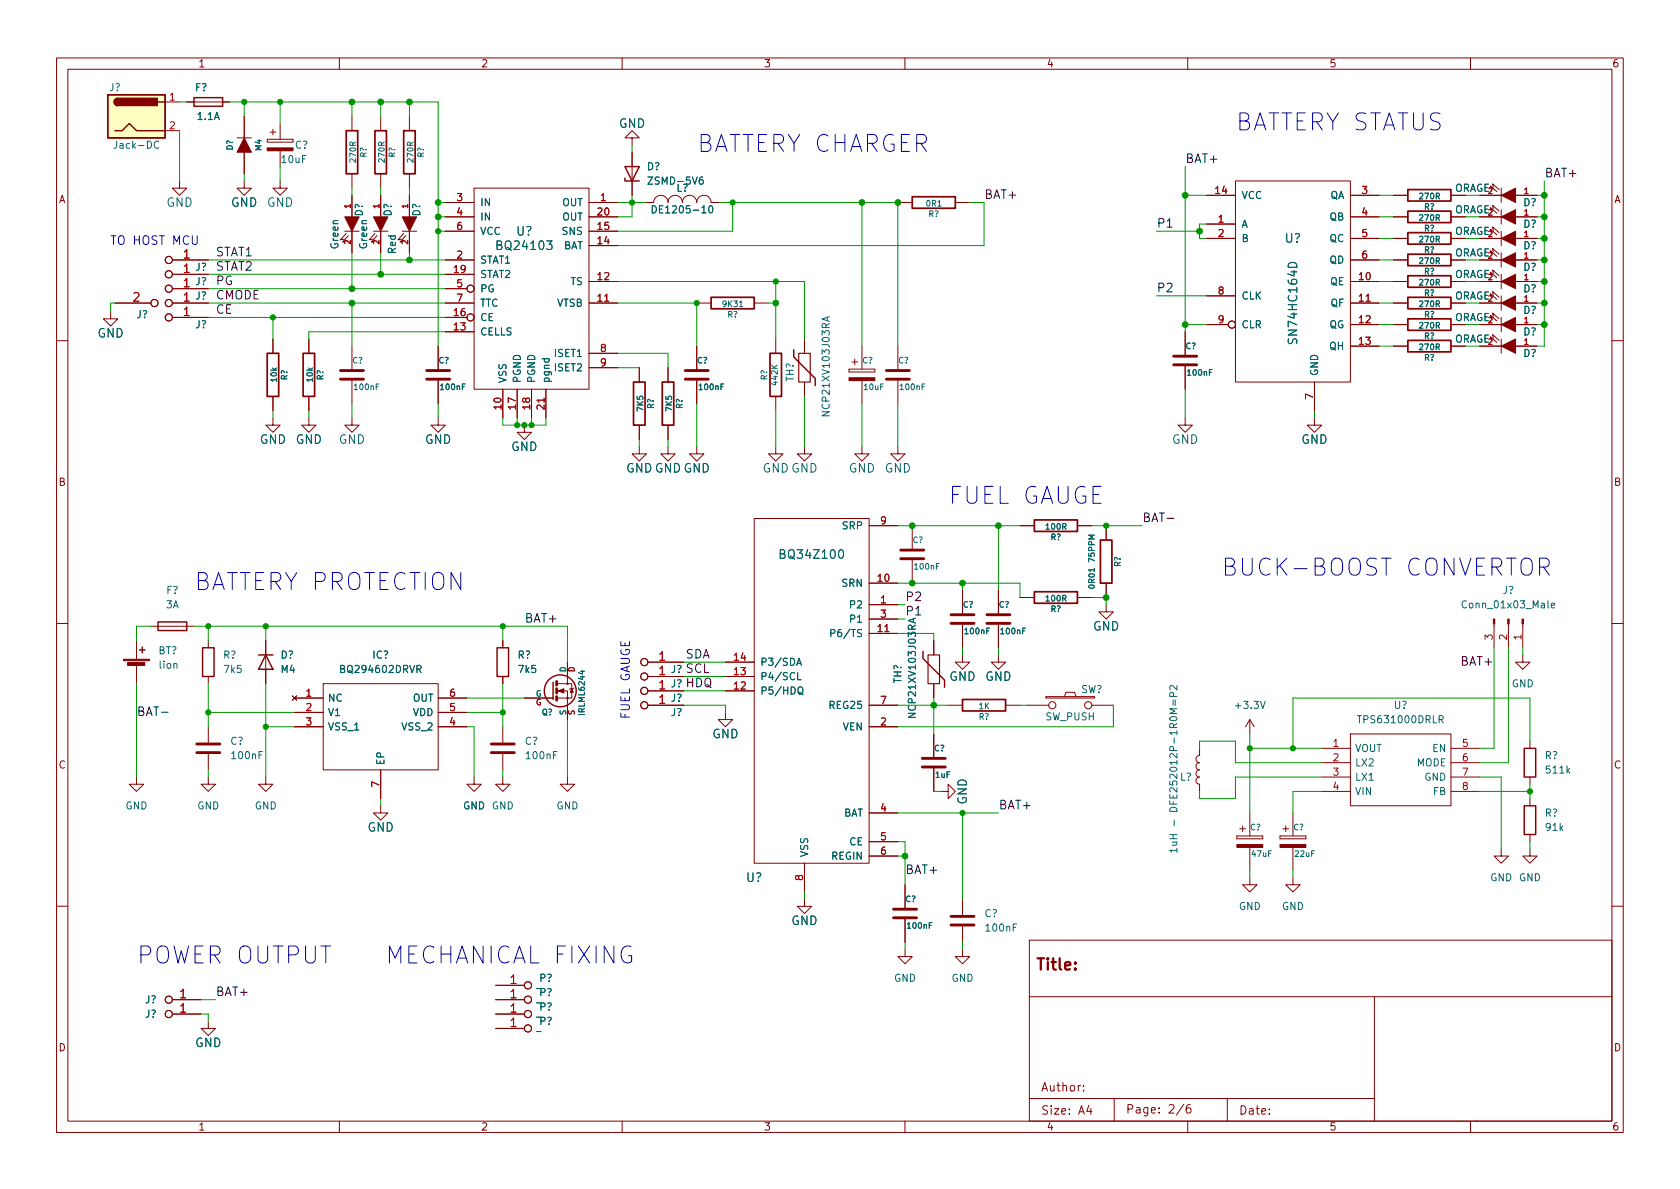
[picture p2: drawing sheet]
<svg xmlns="http://www.w3.org/2000/svg" width="297mm" height="210mm" viewBox="0 0 297 210" stroke-linecap="round" stroke-linejoin="round" font-family="sans-serif">
<defs><g id="words">
<g font-size="4.2" fill="#0000c2">
<text x="218.4" y="23.1">BATTERY STATUS</text>
<text x="123.2" y="26.9">BATTERY CHARGER</text>
<text x="167.6" y="89.1">FUEL GAUGE</text>
<text x="215.9" y="101.8">BUCK-BOOST CONVERTOR</text>
<text x="34.3" y="104.4">BATTERY PROTECTION</text>
<text x="24.1" y="170.4">POWER OUTPUT</text>
<text x="68.1" y="170.4">MECHANICAL FIXING</text>
</g>
<text font-size="2.8" fill="#840000" x="183" y="171.6">Title:</text>
<g font-size="2.1" fill="#006464">
<text x="109.4" y="22.6">GND</text>
<text x="29.4" y="36.6">GND</text>
<text x="40.8" y="36.6">GND</text>
<text x="47.2" y="36.6">GND</text>
<text x="91.3" y="41.7">U?</text>
<text x="88.2" y="44.2">BQ24103</text>
<text x="227.2" y="42.9">U?</text>
<text x="17.2" y="59.7">GND</text>
<text x="229.4" y="60.3" transform="rotate(-90 229.4 60.3)">SN74HC164D</text>
<text x="45.9" y="78.5">GND</text>
<text x="52.3" y="78.5">GND</text>
<text x="59.9" y="78.5">GND</text>
<text x="75.1" y="78.5">GND</text>
<text x="90.4" y="79.8">GND</text>
<text x="110.7" y="83.6">GND GND GND</text>
<text x="134.8" y="83.6">GND GND</text>
<text x="150" y="83.6">GND</text>
<text x="156.4" y="83.6">GND</text>
<text x="207.2" y="78.5">GND</text>
<text x="230.1" y="78.5">GND</text>
<text x="138.3" y="98.8">BQ34Z100</text>
<text x="193.2" y="111.5">GND</text>
<text x="167.8" y="120.4">GND</text>
<text x="174.2" y="120.4">GND</text>
<text x="125.9" y="130.6">GND</text>
<text x="170.9" y="142.3" transform="rotate(-90 170.9 142.3)">GND</text>
<text x="65" y="147.1">GND</text>
<text x="131.9" y="156">U?</text>
<text x="139.9" y="163.6">GND</text>
<text x="34.5" y="185.2">GND</text>
</g>
<g font-size="2.1" fill="#0f0f0f">
<text x="209.5" y="28.8">BAT+</text>
<text x="174" y="35.2">BAT+</text>
<text x="273" y="31.4">BAT+</text>
<text x="204.5" y="40.2">P1</text>
<text x="38.1" y="47.9">STAT2</text>
<text x="38.1" y="45.3">STAT1</text>
<text x="38.1" y="50.4">PG</text>
<text x="38.1" y="52.9">CMODE</text>
<text x="204.5" y="51.7">P2</text>
<text x="38.1" y="55.5">CE</text>
<text x="201.9" y="92.3">BAT-</text>
<text x="160" y="106.3">P2</text>
<text x="92.7" y="110.1">BAT+</text>
<text x="160" y="108.8">P1</text>
<text x="121.2" y="116.4">SDA</text>
<text x="121.2" y="119">SCL</text>
<text x="258.6" y="117.7">BAT+</text>
<text x="121.2" y="121.5">HDQ</text>
<text x="24.1" y="126.6">BAT-</text>
<text x="176.5" y="143.1">BAT+</text>
<text x="160" y="154.5">BAT+</text>
<text x="38.1" y="176.1">BAT+</text>
</g>
<g font-size="2.1" fill="#0000c2">
<text x="20.4" y="43.3">TO HOST MCU</text>
<text x="111.4" y="127.2" transform="rotate(-90 111.4 127.2)">FUEL GAUGE</text>
</g>
<g font-size="2.1" fill="#a90000">
<text x="32.4" y="45.7">1</text>
<text x="23.5" y="53.3">2</text>
<text x="32.4" y="48.3">1</text>
<text x="32.4" y="53.3">1</text>
<text x="32.4" y="50.8">1</text>
<text x="32.4" y="55.9">1</text>
<text x="116.5" y="119.4">1</text>
<text x="116.5" y="116.8">1</text>
<text x="116.5" y="124.5">1</text>
<text x="116.5" y="121.9">1</text>
<text x="90.2" y="174">1</text>
<text x="31.8" y="179.1">1</text>
<text x="31.8" y="176.5">1</text>
<text x="90.2" y="179.1">1</text>
<text x="90.2" y="176.5">1</text>
<text x="90.2" y="181.6">1</text>
</g>
<g font-size="2.1" fill="#840000">
<text x="184" y="193">Author:</text>
<text x="184" y="197.1">Size: A4</text>
<text x="199" y="196.9">Page: 2/6</text>
<text x="219" y="197.1">Date:</text>
</g>
<g font-size="1.8" fill="#840000">
<text x="35" y="11.9">1</text>
<text x="85" y="11.9">2</text>
<text x="135" y="11.9">3</text>
<text x="185" y="11.9">4</text>
<text x="235" y="11.9">5</text>
<text x="285" y="11.9">6</text>
<text x="10.3" y="35.9">A</text>
<text x="285.3" y="35.9">A</text>
<text x="10.3" y="85.9">B</text>
<text x="285.3" y="85.9">B</text>
<text x="10.3" y="135.9">C</text>
<text x="285.3" y="135.9">C</text>
<text x="10.3" y="185.9">D</text>
<text x="285.3" y="185.9">D</text>
<text x="35" y="199.9">1</text>
<text x="85" y="199.9">2</text>
<text x="135" y="199.9">3</text>
<text x="185" y="199.9">4</text>
<text x="235" y="199.9">5</text>
<text x="285" y="199.9">6</text>
</g>
<g font-size="1.8" fill="#006464">
<text x="19.3" y="16.1">J?</text>
<text x="34.5" y="16.1">F?</text>
<text x="35" y="21.2">1.1A</text>
<text x="20.6" y="26.3">Jack-DC</text>
<text x="49.9" y="28.8">10uF</text>
<text x="52.1" y="26.3">C?</text>
<text x="114.4" y="30.1">D?</text>
<text x="115.1" y="32.6">ZSMD-5V6</text>
<text x="119.6" y="33.9">L?</text>
<text x="219.5" y="35.2">VCC</text>
<text x="235.1" y="35.2">QA</text>
<text x="257.1" y="33.9">ORAGE</text>
<text x="64.1" y="38.3" transform="rotate(-90 64.1 38.3)">D?</text>
<text x="69.2" y="38.3" transform="rotate(-90 69.2 38.3)">D?</text>
<text x="74.3" y="38.3" transform="rotate(-90 74.3 38.3)">D?</text>
<text x="84.8" y="36.4">IN</text>
<text x="84.8" y="39">IN</text>
<text x="84.8" y="41.5">VCC</text>
<text x="99.4" y="36.4">OUT</text>
<text x="99.4" y="39">OUT</text>
<text x="99.5" y="41.5">SNS</text>
<text x="116.2" y="37.7">DE1205-10</text>
<text x="219.5" y="40.3">A</text>
<text x="235.1" y="39">QB</text>
<text x="257.1" y="41.5">ORAGE</text>
<text x="257.1" y="37.7">ORAGE</text>
<text x="269.3" y="36.4">D?</text>
<text x="269.3" y="40.3">D?</text>
<text x="34.5" y="47.9">J?</text>
<text x="59.8" y="44" transform="rotate(-90 59.8 44)">Green</text>
<text x="64.9" y="44" transform="rotate(-90 64.9 44)">Green</text>
<text x="70" y="44.8" transform="rotate(-90 70 44.8)">Red</text>
<text x="84.8" y="46.6">STAT1</text>
<text x="99.5" y="44.1">BAT</text>
<text x="219.5" y="42.8">B</text>
<text x="235.1" y="42.8">QC</text>
<text x="235.1" y="46.6">QD</text>
<text x="257.1" y="45.3">ORAGE</text>
<text x="269.3" y="47.9">D?</text>
<text x="269.3" y="44.1">D?</text>
<text x="34.5" y="50.4">J?</text>
<text x="34.5" y="53">J?</text>
<text x="84.8" y="49.1">STAT2</text>
<text x="84.8" y="51.7">PG</text>
<text x="100.9" y="50.4">TS</text>
<text x="219.5" y="53">CLK</text>
<text x="235.2" y="50.4">QE</text>
<text x="257.1" y="49.1">ORAGE</text>
<text x="257.1" y="53">ORAGE</text>
<text x="269.3" y="51.7">D?</text>
<text x="24.1" y="56.3">J?</text>
<text x="34.5" y="58">J?</text>
<text x="84.8" y="59.3">CELLS</text>
<text x="84.8" y="56.8">CE</text>
<text x="84.8" y="54.2">TTC</text>
<text x="98.4" y="54.2">VTSB</text>
<text x="219.5" y="58">CLR</text>
<text x="235" y="58">QG</text>
<text x="235.3" y="54.2">QF</text>
<text x="257.1" y="56.8">ORAGE</text>
<text x="269.3" y="59.3">D?</text>
<text x="269.3" y="55.5">D?</text>
<text x="98.2" y="63.1">ISET1</text>
<text x="98.2" y="65.7">ISET2</text>
<text x="235.1" y="61.8">QH</text>
<text x="257.1" y="60.6">ORAGE</text>
<text x="269.3" y="63.1">D?</text>
<text x="89.5" y="67.8" transform="rotate(-90 89.5 67.8)">VSS</text>
<text x="92.1" y="67.8" transform="rotate(-90 92.1 67.8)">PGND</text>
<text x="94.6" y="67.8" transform="rotate(-90 94.6 67.8)">PGND</text>
<text x="97.2" y="67.8" transform="rotate(-90 97.2 67.8)">pgnd</text>
<text x="140.3" y="67.5" transform="rotate(-90 140.3 67.5)">TH?</text>
<text x="233" y="66.5" transform="rotate(-90 233 66.5)">GND</text>
<text x="146.7" y="73.1" transform="rotate(-90 146.7 73.1)">NCP21XV103J03RA</text>
<text x="149" y="93.6">SRP</text>
<text x="29.3" y="107.6">3A</text>
<text x="29.4" y="105">F?</text>
<text x="148.9" y="103.8">SRN</text>
<text x="150.5" y="107.6">P2</text>
<text x="259" y="107.6">Conn_01x03_Male</text>
<text x="265.7" y="105">J?</text>
<text x="147.7" y="112.6">P6/TS</text>
<text x="150.5" y="110.1">P1</text>
<text x="28" y="115.7">BT?</text>
<text x="28.2" y="118.2">lion</text>
<text x="39.4" y="116.5">R?</text>
<text x="39.7" y="119">7k5</text>
<text x="49.6" y="116.5">D?</text>
<text x="49.7" y="119">M4</text>
<text x="60.5" y="119">BQ294602DRVR</text>
<text x="65.9" y="116.5">IC?</text>
<text x="91.5" y="116.5">R?</text>
<text x="91.8" y="119">7k5</text>
<text x="118.6" y="119">J?</text>
<text x="134.4" y="117.7">P3/SDA</text>
<text x="57.9" y="124.1">NC</text>
<text x="73" y="124.1">OUT</text>
<text x="118.6" y="121.5">J?</text>
<text x="118.6" y="124.1">J?</text>
<text x="134.4" y="122.8">P5/HDQ</text>
<text x="134.4" y="120.3">P4/SCL</text>
<text x="146.9" y="125.3">REG25</text>
<text x="159.4" y="120.8" transform="rotate(-90 159.4 120.8)">TH?</text>
<text x="191.1" y="122.5">SW?</text>
<text x="218.6" y="125.3">+3.3V</text>
<text x="246.5" y="125.3">U?</text>
<text x="267.3" y="121.5">GND</text>
<text x="40.7" y="131.7">C?</text>
<text x="57.9" y="126.6">V1</text>
<text x="57.9" y="129.2">VSS_1</text>
<text x="71.2" y="129.2">VSS_2</text>
<text x="73" y="126.6">VDD</text>
<text x="92.8" y="131.7">C?</text>
<text x="118.6" y="126.6">J?</text>
<text x="149" y="129.2">VEN</text>
<text x="161.9" y="126.4" transform="rotate(-90 161.9 126.4)">NCP21XV103J03RA</text>
<text x="184.9" y="127.4">SW_PUSH</text>
<text x="240.5" y="127.9">TPS631000DRLR</text>
<text x="41.1" y="134.2">100nF</text>
<text x="67.9" y="135.4" transform="rotate(-90 67.9 135.4)">EP</text>
<text x="93.2" y="134.2">100nF</text>
<text x="239.5" y="133">VOUT</text>
<text x="239.5" y="135.5">LX2</text>
<text x="250.5" y="135.5">MODE</text>
<text x="253.3" y="133">EN</text>
<text x="273.1" y="134.2">R?</text>
<text x="273.5" y="136.8">511k</text>
<text x="22.2" y="143.1">GND</text>
<text x="34.9" y="143.1">GND</text>
<text x="45" y="143.1">GND</text>
<text x="81.9" y="143.1">GND</text>
<text x="98.4" y="143.1">GND</text>
<text x="208.6" y="138">L?</text>
<text x="239.5" y="138">LX1</text>
<text x="239.5" y="140.6">VIN</text>
<text x="251.8" y="138">GND</text>
<text x="253.4" y="140.6">FB</text>
<text x="149" y="144.4">BAT</text>
<text x="150.2" y="149.5">CE</text>
<text x="208.2" y="148" transform="rotate(-90 208.2 148)">1uH - DFE252012P-1R0M=P2</text>
<text x="273.1" y="144.4">R?</text>
<text x="273.4" y="146.9">91k</text>
<text x="142.9" y="151.6" transform="rotate(-90 142.9 151.6)">VSS</text>
<text x="147.1" y="152">REGIN</text>
<text x="263.5" y="155.8">GND GND</text>
<text x="219" y="160.9">GND</text>
<text x="226.6" y="160.9">GND</text>
<text x="174.1" y="162.2">C?</text>
<text x="174.4" y="164.7">100nF</text>
<text x="95.4" y="173.6">P?</text>
<text x="158.1" y="173.6">GND</text>
<text x="168.2" y="173.6">GND</text>
<text x="25.6" y="180">J?</text>
<text x="25.6" y="177.4">J?</text>
<text x="95.4" y="178.7">P?</text>
<text x="95.4" y="176.1">P?</text>
<text x="95.4" y="181.2">P?</text>
</g>
<g font-size="1.8" fill="#a90000">
<text x="30" y="17.8">1</text>
<text x="30" y="22.9">2</text>
<text x="80.8" y="35.6">3</text>
<text x="106.2" y="35.6">1</text>
<text x="214.9" y="34.3">14</text>
<text x="240.8" y="34.3">3</text>
<text x="80.8" y="38.1">4</text>
<text x="80.8" y="40.6">6</text>
<text x="105.7" y="40.6">15</text>
<text x="105.7" y="38.1">20</text>
<text x="215.4" y="39.4">1</text>
<text x="215.4" y="41.9">2</text>
<text x="240.8" y="38.1">4</text>
<text x="240.8" y="41.9">5</text>
<text x="80.8" y="45.7">2</text>
<text x="105.7" y="43.2">14</text>
<text x="240.8" y="45.7">6</text>
<text x="80.3" y="48.3">19</text>
<text x="80.8" y="50.8">5</text>
<text x="80.8" y="53.3">7</text>
<text x="105.7" y="53.3">11</text>
<text x="105.7" y="49.5">12</text>
<text x="215.4" y="52.1">8</text>
<text x="240.3" y="49.5">10</text>
<text x="240.3" y="53.3">11</text>
<text x="80.3" y="58.4">13</text>
<text x="80.3" y="55.9">16</text>
<text x="215.4" y="57.1">9</text>
<text x="240.3" y="57.1">12</text>
<text x="106.2" y="62.2">8</text>
<text x="106.2" y="64.8">9</text>
<text x="240.3" y="61">13</text>
<text x="232.2" y="70.6" transform="rotate(-90 232.2 70.6)">7</text>
<text x="88.6" y="72.4" transform="rotate(-90 88.6 72.4)">10</text>
<text x="91.2" y="72.4" transform="rotate(-90 91.2 72.4)">17</text>
<text x="93.7" y="72.4" transform="rotate(-90 93.7 72.4)">18</text>
<text x="96.3" y="72.4" transform="rotate(-90 96.3 72.4)">21</text>
<text x="155.7" y="92.7">9</text>
<text x="155.2" y="102.9">10</text>
<text x="155.7" y="106.7">1</text>
<text x="155.2" y="111.8">11</text>
<text x="155.7" y="109.2">3</text>
<text x="263.9" y="113.1" transform="rotate(-90 263.9 113.1)">3</text>
<text x="266.4" y="113.1" transform="rotate(-90 266.4 113.1)">2</text>
<text x="269" y="113.1" transform="rotate(-90 269 113.1)">1</text>
<text x="129.8" y="119.4">13</text>
<text x="129.8" y="116.8">14</text>
<text x="54.1" y="123.2">1</text>
<text x="54.1" y="125.7">2</text>
<text x="79.5" y="125.7">5</text>
<text x="79.5" y="123.2">6</text>
<text x="129.8" y="121.9">12</text>
<text x="155.7" y="124.5">7</text>
<text x="54.1" y="128.3">3</text>
<text x="79.5" y="128.3">4</text>
<text x="155.7" y="128.3">2</text>
<text x="235.7" y="132.1">1</text>
<text x="235.7" y="134.6">2</text>
<text x="235.7" y="137.2">3</text>
<text x="258.6" y="132.1">5</text>
<text x="258.6" y="134.6">6</text>
<text x="258.6" y="137.2">7</text>
<text x="67.1" y="139.2" transform="rotate(-90 67.1 139.2)">7</text>
<text x="155.7" y="143.5">4</text>
<text x="235.7" y="139.7">4</text>
<text x="258.6" y="139.7">8</text>
<text x="155.7" y="148.6">5</text>
<text x="142" y="155.7" transform="rotate(-90 142 155.7)">8</text>
<text x="155.7" y="151.1">6</text>
</g>
<g font-size="1.4" fill="#006464">
<text x="41.1" y="26.6" transform="rotate(-90 41.1 26.6)">D?</text>
<text x="46.2" y="26.6" transform="rotate(-90 46.2 26.6)">M4</text>
<text x="62.9" y="28.6" transform="rotate(-90 62.9 28.6)">270R</text>
<text x="64.8" y="27.9" transform="rotate(-90 64.8 27.9)">R?</text>
<text x="68" y="28.6" transform="rotate(-90 68 28.6)">270R</text>
<text x="69.8" y="27.9" transform="rotate(-90 69.8 27.9)">R?</text>
<text x="73.1" y="28.6" transform="rotate(-90 73.1 28.6)">270R</text>
<text x="74.9" y="27.9" transform="rotate(-90 74.9 27.9)">R?</text>
<text x="251.1" y="35.2">270R</text>
<text x="163.8" y="36.5">0R1</text>
<text x="164.2" y="38.3">R?</text>
<text x="251.1" y="39">270R</text>
<text x="251.8" y="40.9">R?</text>
<text x="251.8" y="37.1">R?</text>
<text x="251.1" y="46.7">270R</text>
<text x="251.1" y="42.8">270R</text>
<text x="251.8" y="44.7">R?</text>
<text x="251.1" y="50.5">270R</text>
<text x="251.8" y="52.3">R?</text>
<text x="251.8" y="48.5">R?</text>
<text x="127.9" y="54.3">9K31</text>
<text x="128.6" y="56.1">R?</text>
<text x="251.1" y="58.1">270R</text>
<text x="251.1" y="54.3">270R</text>
<text x="251.8" y="59.9">R?</text>
<text x="251.8" y="56.1">R?</text>
<text x="62.3" y="64.3">C?</text>
<text x="77.5" y="64.3">C?</text>
<text x="123.3" y="64.3">C?</text>
<text x="152.5" y="64.3">C?</text>
<text x="158.8" y="64.3">C?</text>
<text x="209.6" y="61.7">C?</text>
<text x="251.1" y="61.9">270R</text>
<text x="251.8" y="63.7">R?</text>
<text x="48.9" y="67.4" transform="rotate(-90 48.9 67.4)">10k</text>
<text x="50.8" y="67.2" transform="rotate(-90 50.8 67.2)">R?</text>
<text x="55.3" y="67.4" transform="rotate(-90 55.3 67.4)">10k</text>
<text x="57.1" y="67.2" transform="rotate(-90 57.1 67.2)">R?</text>
<text x="62.7" y="69">100nF</text>
<text x="78" y="69">100nF</text>
<text x="123.7" y="69">100nF</text>
<text x="135.6" y="67.2" transform="rotate(-90 135.6 67.2)">R?</text>
<text x="137.5" y="68" transform="rotate(-90 137.5 68)">442K</text>
<text x="152.8" y="69">10uF</text>
<text x="159.3" y="69">100nF</text>
<text x="210.1" y="66.4">100nF</text>
<text x="113.7" y="72.6" transform="rotate(-90 113.7 72.6)">7K5</text>
<text x="115.6" y="72.3" transform="rotate(-90 115.6 72.3)">R?</text>
<text x="118.8" y="72.6" transform="rotate(-90 118.8 72.6)">7K5</text>
<text x="120.6" y="72.3" transform="rotate(-90 120.6 72.3)">R?</text>
<text x="185" y="93.6">100R</text>
<text x="185.7" y="95.5">R?</text>
<text x="161.4" y="96">C?</text>
<text x="161.8" y="100.7">100nF</text>
<text x="198.1" y="100.3" transform="rotate(-90 198.1 100.3)">R?</text>
<text x="170.2" y="107.4">C?</text>
<text x="176.6" y="107.4">C?</text>
<text x="185" y="106.3">100R</text>
<text x="193.5" y="103.5" transform="rotate(-90 193.5 103.5)">0R01 75PPM</text>
<text x="170.7" y="112.1">100nF</text>
<text x="177" y="112.1">100nF</text>
<text x="185.7" y="108.2">R?</text>
<text x="100.1" y="118.9" transform="rotate(-90 100.1 118.9)">D</text>
<text x="94.7" y="123.2">G</text>
<text x="173.1" y="125.4">1K</text>
<text x="95.8" y="126.5">Q?</text>
<text x="100.1" y="126.5" transform="rotate(-90 100.1 126.5)">S</text>
<text x="103.4" y="126.2" transform="rotate(-90 103.4 126.2)">IRLML6244</text>
<text x="173" y="127.2">R?</text>
<text x="165.2" y="132.8">C?</text>
<text x="165.4" y="137.5">1uF</text>
<text x="221" y="146.8">C?</text>
<text x="228.7" y="146.8">C?</text>
<text x="221.4" y="151.5">47uF</text>
<text x="229" y="151.5">22uF</text>
<text x="160.1" y="159.5">C?</text>
<text x="160.5" y="164.2">100nF</text>
<text x="94.9" y="179.8">_</text>
<text x="94.9" y="177.3">_</text>
<text x="94.9" y="174.7">_</text>
<text x="94.9" y="182.4">_</text>
</g>
<g font-size="1.4" fill="#a90000">
<text x="263.1" y="34.3">2</text>
<text x="269.5" y="34.3">1</text>
<text x="62" y="36.8" transform="rotate(-90 62 36.8)">1</text>
<text x="67.1" y="36.8" transform="rotate(-90 67.1 36.8)">1</text>
<text x="72.1" y="36.8" transform="rotate(-90 72.1 36.8)">1</text>
<text x="263.1" y="41.9">2</text>
<text x="263.1" y="38.1">2</text>
<text x="269.5" y="41.9">1</text>
<text x="269.5" y="38.1">1</text>
<text x="62" y="43.2" transform="rotate(-90 62 43.2)">2</text>
<text x="67.1" y="43.2" transform="rotate(-90 67.1 43.2)">2</text>
<text x="72.1" y="43.2" transform="rotate(-90 72.1 43.2)">2</text>
<text x="263.1" y="45.7">2</text>
<text x="269.5" y="45.7">1</text>
<text x="263.1" y="49.5">2</text>
<text x="263.1" y="53.3">2</text>
<text x="269.5" y="49.5">1</text>
<text x="269.5" y="53.3">1</text>
<text x="263.1" y="57.1">2</text>
<text x="269.5" y="57.1">1</text>
<text x="263.1" y="61">2</text>
<text x="269.5" y="61">1</text>
<text x="101.6" y="118.9" transform="rotate(-90 101.6 118.9)">D</text>
<text x="94.7" y="124.7">G</text>
<text x="101.6" y="126.5" transform="rotate(-90 101.6 126.5)">S</text>
</g>
</g></defs>
<g fill="none" stroke="#840000" stroke-width=".18">
<path d="M10 10.2h277v190.1h-277zM12 12.2h273v186.1h-273zM29.2 18h2.5M33 18h7.6M60 10.2v2M110 10.2v2M160 10.2v2M210 10.2v2M260 10.2v2M29.2 23.1h2.5M31.7 32v1.3h1.3l-1.3 1.2-1.2-1.2h1.2M41.9 24.4h2.5"/>
<path d="M43.2 32v1.3h1.2l-1.2 1.2-1.3-1.2h1.3M43.2 20.6v3.8M43.2 26.9v3.8M47.2 24.6h4.6v.5h-4.6zM47.8 23.4h1M48.3 22.9v1M49.5 32v1.3h1.3l-1.3 1.2-1.2-1.2h1.2M49.5 21.8v2.8M49.5 26.7v2.8M62.2 20.6v2.5M62.2 30.7v2.6M62.2 34.5v3.8"/>
<path d="M67.3 20.6v2.5M67.3 30.7v2.6M67.3 34.5v3.8M72.4 20.6v2.5M72.4 30.7v2.6M72.4 34.5v3.8M78.7 38.3h5.1M78.7 35.8h5.1M83.8 33.3h20.3v35.5h-20.3zM104.1 38.3h5.1M104.1 35.8h5.1M111.8 24.4h1.2l-1.2-1.3-1.3 1.3h1.3v1.2"/>
<path d="M111.8 26.9v7.6M114.3 35.8h1.3a1.27 1.27 0 0 1 1.2-1.3 1.27 1.27 0 0 1 1.3 1.3 1.27 1.27 0 0 1 1.3-1.3 1.27 1.27 0 0 1 1.2 1.3 1.27 1.27 0 0 1 1.3-1.3 1.27 1.27 0 0 1 1.3 1.3 1.27 1.27 0 0 1 1.3-1.3 1.27 1.27 0 0 1 1.2 1.3h1.3M158.7 35.8h2.6M168.9 35.8h2.5M213.4 34.5h5M213.4 39.6h5M218.4 32h20.4v35.6h-20.4zM238.8 34.5h5M238.8 38.3h5M246.4 34.5h2.5M246.4 38.3h2.5M256.5 34.5h2.6"/>
<path d="M256.5 38.3h2.6M261.6 34.5h3.8M261.6 38.3h3.8M263.7 33.5l-.2-.6 1.2 1M263.7 37.3l-.2-.6 1.2 1M264 33.1l-.1-.6 1.1 1M264 37l-.1-.7 1.1 1M265.4 33.3v2.5M265.4 37.1v2.5M268 34.5h3.8M268 38.3h3.8M19.6 55.1v1.3h1.2l-1.2 1.3-1.3-1.3h1.3"/>
<path d="M20.3 53.6h6.4M30.5 46h6.3M30.5 53.6h6.3M30.5 56.1h6.3M30.5 48.5h6.3M30.5 51h6.3M48.3 59.9v2.6M54.6 59.9v2.6M61 40.9h2.5M61.2 41.3l-1 1.1 .6-.1M61.6 41.7l-1 1.1 .6-.1M62.2 40.9v3.8"/>
<path d="M66 40.9h2.6M66.3 41.3l-1 1.1 .6-.1M66.7 41.7l-1 1.1 .6-.1M67.3 40.9v3.8M71.1 40.9h2.6M71.4 41.3l-1 1.1 .6-.1M71.8 41.7l-1.1 1.1 .7-.1M72.4 40.9v3.8M78.7 46h5.1M78.7 40.9h5.1M78.7 53.6h5.1M78.7 58.7h5.1"/>
<path d="M78.7 56.1h3.8M78.7 48.5h5.1M78.7 51h3.8M104.1 40.9h5.1M104.1 49.8h5.1M104.1 53.6h5.1M104.1 43.4h5.1M123.2 53.6h2.5M133.3 53.6h2.6M137.2 59.9v2.6M142.2 59.9v2.6M209.5 58.7v4.3"/>
<path d="M213.4 57.4h3.8M213.4 42.2h5M213.4 52.3h5M238.8 46h5M238.8 49.8h5M238.8 57.4h5M238.8 53.6h5M238.8 42.2h5M246.4 46h2.5M246.4 49.8h2.5M246.4 57.4h2.5M246.4 53.6h2.5"/>
<path d="M246.4 42.2h2.5M256.5 46h2.6M256.5 49.8h2.6M256.5 57.4h2.6M256.5 53.6h2.6M256.5 42.2h2.6M261.6 46h3.8M261.6 49.8h3.8M261.6 57.4h3.8M261.6 53.6h3.8M261.6 42.2h3.8M263.7 45l-.2-.7 1.2 1"/>
<path d="M263.7 48.8l-.2-.7 1.2 1M263.7 56.4l-.2-.7 1.2 1.1M263.7 52.6l-.2-.7 1.2 1.1M263.7 41.1l-.2-.6 1.2 1M264 44.6l-.1-.7 1.1 1.1M264 48.4l-.1-.7 1.1 1.1M264 56l-.1-.6 1.1 1M264 52.2l-.1-.6 1.1 1M264 40.8l-.1-.7 1.1 1M264 59.8l-.1-.6 1.1 1M265.4 40.9v2.5M265.4 44.7v2.5"/>
<path d="M265.4 48.5v2.5M265.4 52.3v2.6M265.4 56.1v2.6M265.4 59.9v2.6M268 46h3.8M268 49.8h3.8M268 57.4h3.8M268 53.6h3.8M268 42.2h3.8M10 60.2h2M48.3 73.9v1.3h1.2l-1.2 1.2-1.3-1.2h1.3M48.3 70.1v2.5"/>
<path d="M54.6 73.9v1.3h1.3l-1.3 1.2-1.3-1.2h1.3M54.6 70.1v2.5M62.2 73.9v1.3h1.3l-1.3 1.2-1.2-1.2h1.2M62.2 61.2v4.3M62.2 67.1v4.3M77.5 73.9v1.3h1.2l-1.2 1.2-1.3-1.2h1.3M77.5 61.2v4.3M77.5 67.1v4.3M88.9 68.8v5.1M91.4 68.8v5.1M92.7 75.2v1.2h1.3l-1.3 1.3-1.3-1.3h1.3M94 68.8v5.1"/>
<path d="M96.5 68.8v5.1M104.1 62.5h5.1M104.1 65h5.1M113 79v1.3h1.3l-1.3 1.2-1.2-1.2h1.2M113 65v2.6M113 75.2v2.5M118.1 79v1.3h1.3l-1.3 1.2-1.3-1.2h1.3M118.1 65v2.6M118.1 75.2v2.5M123.2 79v1.3h1.3l-1.3 1.2-1.3-1.2h1.3M123.2 61.2v4.3M123.2 67.1v4.3"/>
<path d="M137.2 79v1.3h1.2l-1.2 1.2-1.3-1.2h1.3M137.2 70.1v2.5M142.2 79v1.3h1.3l-1.3 1.2-1.2-1.2h1.2M142.2 67.6v2.5M150.1 65.3v.5zM150.1 65.8h4.6zM150.1 65.3h4.6zM150.6 64h1zM151.1 63.5v1zM152.4 79v1.3h1.3l-1.3 1.2-1.3-1.2h1.3M152.4 61.2v4.1M152.4 67.3v4.1"/>
<path d="M154.7 65.3v.5zM158.7 79v1.3h1.3l-1.3 1.2-1.2-1.2h1.2M158.7 61.2v4.3M158.7 67.1v4.3M209.5 73.9v1.3h1.3l-1.3 1.2-1.2-1.2h1.2M209.5 64.5v4.3M232.4 73.9v1.3h1.3l-1.3 1.2-1.3-1.2h1.3M232.4 67.6v5M238.8 61.2h5M246.4 61.2h2.5M256.5 61.2h2.6M261.6 61.2h3.8"/>
<path d="M263.7 60.2l-.2-.6 1.2 1M268 61.2h3.8M285 60.2h2M133.3 91.7h20.4v60.9h-20.4zM153.7 93h5M161.3 93v4.3M161.3 98.8v4.3M180.3 93h2.6M190.5 93h2.5M195.6 93v2.5M10 110.2h2M24.1 113.3v3.3"/>
<path d="M24.1 117.6v3.3M26.7 110.7h7.6M36.8 113.3v1.2M36.8 119.6v1.3M47 113.3v7.6M88.9 113.3v1.2M88.9 119.6v1.3M100.3 117.1v3.8h-1.7M114.6 119.6h6.3M114.6 117.1h6.3M128.3 119.6h5M128.3 117.1h5"/>
<path d="M153.7 106.9h5M153.7 103.1h5M153.7 112h5M153.7 109.5h5M165.1 113.3v2.5M170.2 115.8v1.3h1.2l-1.2 1.3-1.3-1.3h1.3M170.2 104.4v4.3M170.2 110.2v4.3M176.5 115.8v1.3h1.3l-1.3 1.3-1.2-1.3h1.2M176.5 104.4v4.3M176.5 110.2v4.3M180.3 105.7h2.6"/>
<path d="M190.5 105.7h2.5M195.6 106.9v1.3h1.2l-1.2 1.3-1.3-1.3h1.3M195.6 103.1v2.6M264.2 110.3v4.2M266.7 110.3v4.2M269.2 115.8v1.3h1.3l-1.3 1.3-1.2-1.3h1.2M269.2 110.3v4.2M285 110.2h2M24.1 137.4v1.3h1.3l-1.3 1.2-1.2-1.2h1.2M36.8 137.4v1.3h1.3l-1.3 1.2-1.2-1.2h1.2M36.8 128.5v2.8M36.8 133.3v2.8"/>
<path d="M47 137.4v1.3h1.3l-1.3 1.2-1.3-1.2h1.3M51.7 123.1l.8 .7M52.1 123.4h5M52.1 126h5M52.1 128.5h5M52.5 123.1l-.8 .7M57.1 120.9h20.4v15.2h-20.4zM67.3 136.1v5.1M77.5 123.4h5M77.5 126h5M77.5 128.5h5M83.8 137.4v1.3h1.3l-1.3 1.2-1.3-1.2h1.3"/>
<path d="M88.9 137.4v1.3h1.3l-1.3 1.2-1.3-1.2h1.3M88.9 128.5v2.8M88.9 133.3v2.8M92.7 123.4h5.1M98.6 123.4h1.7v3.8M100.3 137.4v1.3h1.3l-1.3 1.2-1.2-1.2h1.2M100.3 120.9h.8v2.5h-.8v-1.2h-1.7M101.5 121.7l-.8 .2M114.6 122.2h6.3M114.6 124.7h6.3M128.3 126v1.2h1.2l-1.2 1.3-1.3-1.3h1.3M128.3 122.2h5"/>
<path d="M153.7 128.5h5M153.7 124.7h5M165.1 120.9v2.5M165.1 129.8v4.3M165.1 135.6v4.3M166.4 139.9h1.2v-1.2l1.3 1.2-1.3 1.3v-1.3M167.6 124.7h2.6M177.8 124.7h2.5M181.6 124.7h3.8M184.9 123.2h8.6v.2h-8.6zM188.2 123.2l.3-.8h1.5l.2 .8M193 124.7h3.8"/>
<path d="M212.1 132.3v1.3a.64 .64 0 0 0-.6 .6 .64 .64 0 0 0 .6 .7 .64 .64 0 0 0-.6 .6 .64 .64 0 0 0 .6 .6 .64 .64 0 0 0-.6 .7 .64 .64 0 0 0 .6 .6 .64 .64 0 0 0-.6 .6 .64 .64 0 0 0 .6 .7v1.2M221 127.2l-.8 1.3M221 127.2v2.6M221 127.2l.7 1.3M233.7 132.3h5.1M233.7 134.9h5.1M233.7 137.4h5.1M233.7 139.9h5.1M238.8 129.8h17.7v12.7h-17.7zM256.5 132.3h5.1M256.5 134.9h5.1M256.5 137.4h5.1"/>
<path d="M256.5 139.9h5.1M270.5 131.1v1.2M270.5 137.4v1.3M67.3 142.5v1.3h1.3l-1.3 1.2-1.3-1.2h1.3M142.2 159v1.3h1.3l-1.3 1.2-1.2-1.2h1.2M142.2 152.6v5.1M153.7 143.8h5M153.7 148.8h5M153.7 151.4h5M160 156.5v4.3M170.2 159v2.8M218.7 147.8v.5z"/>
<path d="M218.7 148.3h4.6zM218.7 147.8h4.6zM219.2 146.6h1zM219.7 146v1.1zM221 155.2v1.3h1.2l-1.2 1.2-1.3-1.2h1.3M221 143.8v4M221 149.9v4M223.3 147.8v.5zM226.3 147.8v.5zM226.3 148.3h4.6zM226.3 147.8h4.6zM226.8 146.6h1z"/>
<path d="M227.3 146v1.1zM228.6 155.2v1.3h1.3l-1.3 1.2-1.3-1.2h1.3M228.6 143.8v4M228.6 149.9v4M230.9 147.8v.5zM265.4 150.1v1.3h1.3l-1.3 1.2-1.2-1.2h1.2M270.5 150.1v1.3h1.3l-1.3 1.2-1.3-1.2h1.3M270.5 141.2v1.3M270.5 147.6v1.2M10 160.2h2M30.5 179.3h5.1M30.5 176.8h5.1"/>
<path d="M87.6 179.3h5.1M87.6 176.8h5.1M87.6 174.2h5.1M160 167.9v1.3h1.3l-1.3 1.2-1.3-1.2h1.3M160 162.3v4.3M170.2 167.9v1.3h1.2l-1.2 1.2-1.3-1.2h1.3M170.2 163.8v2.8M182 166.3h103v32h-103zM182 176.3h103M243 176.3v22M285 160.2h2M36.8 180.6v1.3h1.3l-1.3 1.2-1.2-1.2h1.2"/>
<path d="M60 198.3v2M87.6 181.9h5.1M110 198.3v2M160 198.3v2M182 194.3h61M191.6 192.8v.1M191.6 192v.1M192.5 195.5l-.4 1h1M192.9 196v1M197 194.3v4M209.3 195.3l-1.3 1.9M210 198.3v2"/>
<path d="M210.4 195.3a.59 .59 0 0 0-.7 .7v.5l.2 .3h.4l.2-.1 .1-.5-.2-.2-.4-.1-.3 .3M217 194.3v4M260 198.3v2M261 198.3h.1"/>
<circle cx="27.3" cy="53.6" r=".63"/>
<circle cx="29.8" cy="48.5" r=".63"/>
<circle cx="29.8" cy="56.1" r=".63"/>
<circle cx="29.8" cy="53.6" r=".63"/>
<circle cx="29.8" cy="46" r=".63"/>
<circle cx="29.8" cy="51" r=".63"/>
<circle cx="83.2" cy="51" r=".63"/>
<circle cx="83.2" cy="56.1" r=".63"/>
<circle cx="217.8" cy="57.4" r=".63"/>
<circle cx="113.9" cy="117.1" r=".63"/>
<circle cx="113.9" cy="119.6" r=".63"/>
<circle cx="100.3" cy="120.9" r=".13"/>
<circle cx="100.3" cy="123.4" r=".13"/>
<circle cx="113.9" cy="124.7" r=".63"/>
<circle cx="113.9" cy="122.2" r=".63"/>
<circle cx="186.1" cy="124.7" r=".63"/>
<circle cx="192.4" cy="124.7" r=".63"/>
<circle cx="29.8" cy="179.3" r=".63"/>
<circle cx="29.8" cy="176.8" r=".63"/>
<circle cx="93.3" cy="176.8" r=".63"/>
<circle cx="93.3" cy="174.2" r=".63"/>
<circle cx="93.3" cy="179.3" r=".63"/>
<circle cx="93.3" cy="181.9" r=".63"/>
</g>
<g fill="#840000" stroke="#840000" stroke-width=".18">
<path d="M226.3 149.3h4.6v.6h-4.6z"/>
<path d="M265.4 34.5l2.6-1.2v2.5z"/>
<path d="M265.4 46l2.6-1.3v2.5z"/>
<path d="M218.7 149.3h4.6v.6h-4.6z"/>
<path d="M61 38.3h2.5l-1.3 2.6z"/>
<path d="M47.2 26.2h4.6v.5h-4.6z"/>
<path d="M43.2 24.4l1.2 2.5h-2.5z"/>
<path d="M265.4 49.8l2.6-1.3v2.5z"/>
<path d="M265.4 57.4l2.6-1.3v2.6z"/>
<path d="M265.4 53.6l2.6-1.3v2.6z"/>
<path d="M265.4 42.2l2.6-1.3v2.5z"/>
<path d="M265.4 38.3l2.6-1.2v2.5z"/>
<path d="M265.4 61.2l2.6-1.3v2.6z"/>
<path d="M66 38.3h2.6l-1.3 2.6z"/>
<path d="M71.1 38.3h2.6l-1.3 2.6z"/>
<path d="M21.8 116.6h4.6v.2h-4.6z"/>
<path d="M22.6 117.2h3v.5h-3z"/>
<path d="M150.1 66.8h4.6v.5h-4.6z"/>
<path d="M101.1 121.8l.2 .6h-.5z"/>
<path d="M98.7 122.2l1-.4v.7z"/>
<path d="M264 109.5h.3v.8h-.3z"/>
<path d="M266.6 109.5h.2v.8h-.2z"/>
<path d="M269.1 109.5h.3v.8h-.3z"/>
</g>
<g fill="none" stroke="#840000" stroke-width=".25">
<path d="M19 16.8h10.2v7.6h-10.2zM20.8 17.4a.64 .64 0 0 0-.6 .6 .64 .64 0 0 0 .6 .7M27.9 18h1.3M34.3 17.3h5.1v1.5h-5.1zM20.3 23.1h1.3l1.3-1.3 1.2 1.3h5.1M110.5 31.5v.5h2.5M110.5 29.5h2.5l-1.2 2.5zM140.3 61.8v1.3l3.8 3.8v1.3M24.6 114.9h1.1M25.1 114.4v1M27.9 110h5.1v1.5h-5.1zM35.8 114.5h2v5.1h-2z"/>
<path d="M45.7 115.8h2.6M47 115.8l1.3 2.6h-2.6zM87.9 114.5h2v5.1h-2zM163.2 115.2v1.3l3.8 3.8v1.2M97.8 120.6v3.1M269.5 132.3h2v5.1h-2zM269.5 142.5h2v5.1h-2z"/>
<circle cx="99.1" cy="122.2" r="2.82"/>
</g>
<g fill="none" stroke="#006464" stroke-width=".18">
<path d="M28.1 25.1a.6 .6 0 0 0-.9 .4 .6 .6 0 0 0 .6 .7l.3-.1M115.3 36.4a.64 .64 0 0 1 .8 .6 .64 .64 0 0 1-.8 .7zM125.4 36.5l.2-.1a.68 .68 0 0 1 .4 .6 .68 .68 0 0 1-.4 .7l-.2-.2-.1-.3zM146.3 56.1v.6M146.6 56l-1.2 .4 1.2 .4M193.5 94.6h-1l.7 .4-.7 .3h1M140.9 117.7l.4-1.3 .4 1.3M141 117.3h.6M141 118.9v1.3h.6M146.9 112l.6-.1 .1-.2v-.3l-.7-.1v1.3M161.5 109.4v.7M161.9 109.3l-1.3 .5 1.3 .4"/>
<path d="M192.6 103.5a.49 .49 0 0 1 .5-.1 .49 .49 0 0 1 .4 .5 .5 .5 0 0 1-.6 .2 .5 .5 0 0 1-.4-.5zM274.3 107.1l.6-.1-.1-.3h-.3l-.2 .1 .1 .6h.4M141.2 121.7l.2-.2a.43 .43 0 0 1 .5 .4v.4a.42 .42 0 0 1-.4 .5 .42 .42 0 0 1-.4-.5zM141.3 122.4l.7 .5M207.5 123.2l-.1-.6-.2-.2-.3 .1-.1 .7h1.3M208.1 121.2v.8l-.9-.8-.4 .3 .1 .4M87.9 141.9a.59 .59 0 0 0-.7 .5 .59 .59 0 0 0 .7 .6l.1-.5h-.2M89.3 141.8v1.3l-.8-1.3v1.3M89.9 141.8a.64 .64 0 0 1 .7 .6 .64 .64 0 0 1-.7 .7zM207.2 148.9h.9M208 148.9l.1 .2-.1 .3-.8 .1M208.1 150.4h-1.3l.4 .3"/>
<path d="M208.1 150v.7"/>
</g>
<g fill="none" stroke="#840000" stroke-width=".3">
<path d="M61.2 23.1h2v7.6h-2zM66.3 23.1h2v7.6h-2zM71.4 23.1h2v7.6h-2zM161.3 34.8h7.6v2h-7.6zM248.9 37.3h7.6v2.1h-7.6zM248.9 33.5h7.6v2.1h-7.6zM125.7 52.6h7.6v2h-7.6zM248.9 56.4h7.6v2h-7.6zM248.9 52.6h7.6v2h-7.6zM248.9 48.8h7.6v2h-7.6zM248.9 45h7.6v2h-7.6zM248.9 41.1h7.6v2.1h-7.6z"/>
<path d="M47.2 62.5h2.1v7.6h-2.1zM53.6 62.5h2v7.6h-2zM112 67.6h2v7.6h-2zM117.1 67.6h2v7.6h-2zM136.1 62.5h2.1v7.6h-2.1zM248.9 60.2h7.6v2h-7.6zM182.9 91.9h7.6v2.1h-7.6zM194.6 95.5h2v7.6h-2zM182.9 104.6h7.6v2.1h-7.6zM170.2 123.7h7.6v2h-7.6z"/>
</g>
<path d="M141.2 62.5h2.1v5.1h-2.1zM164.1 115.8h2v5.1h-2z" fill="none" stroke="#840000" stroke-width=".2"/>
<g fill="none" stroke="#840000" stroke-width=".51">
<path d="M60.2 67.1h4.1M60.2 65.5h4.1M75.4 67.1h4.1M75.4 65.5h4.1M121.2 67.1h4M121.2 65.5h4M156.7 67.1h4.1M156.7 65.5h4.1M207.5 64.5h4.1M207.5 63h4.1M159.3 98.8h4M159.3 97.3h4"/>
<path d="M168.1 110.2h4.1M168.1 108.7h4.1M174.5 110.2h4.1M174.5 108.7h4.1M34.8 133.1h4.1M34.8 131.6h4.1M86.9 133.1h4M86.9 131.6h4M98.4 120.5v.7M98.4 121.8v.7M98.4 123.2v.6M163.1 135.6h4"/>
<path d="M163.1 134.1h4M158 162.3h4.1M158 160.8h4.1M168.1 163.6h4.1M168.1 162h4.1"/>
</g>
<path d="M19 16.8h10.2v7.6h-10.2z" fill="#ffffc2" stroke="#ffffc2" stroke-width=".18"/>
<g fill="#840000" stroke="#840000" stroke-width=".25">
<path d="M20.4 17.6l.4-.2v1.3a.64 .64 0 0 1-.6-.4 .64 .64 0 0 1 .2-.7z"/>
<path d="M20.8 17.4h7v1.3h-7z"/>
</g>
<path d="M206.4 91.7h1.1M28.6 125.9h1.1" fill="none" stroke="#0f0f0f" stroke-width=".18"/>
<path d="M19.6 41.7h.9M272.2 100.3h1.2a.81 .81 0 0 0 .5-.8 .81 .81 0 0 0-.5-.8h-1.2v3M272.9 100.3l1 1.4M111.5 167.4a1.15 1.15 0 0 0-1.2 .1 1.15 1.15 0 0 0-.5 1.1 1.27 1.27 0 0 0 .4 1.3 1.27 1.27 0 0 0 1.3 .2l.2-.1v-1h-.6" fill="none" stroke="#0000c2" stroke-width=".18"/>
<g fill="none" stroke="#009600" stroke-width=".18">
<path d="M31.7 18h1.3M40.6 18h36.9v43.2M43.2 18v2.6M49.5 18v3.8M62.2 18v2.6M67.3 18v2.6M72.4 18v2.6M31.7 23.1v8.9M43.2 30.7v1.3M49.5 29.5v2.5M62.2 33.3v1.2M67.3 33.3v1.2"/>
<path d="M72.4 33.3v1.2M77.5 35.8h1.2M77.5 38.3h1.2M109.2 35.8h5.1M111.8 25.6v1.3M111.8 34.5v3.8h-2.6M127 35.8h31.7v25.4M129.5 35.8v5.1h-20.3M152.4 35.8v25.4M171.4 35.8h2.6v7.6h-64.8M209.5 29.5v29.2M209.5 34.5h3.9"/>
<path d="M213.4 39.6h-1.3v2.6h1.3M243.8 38.3h2.6M243.8 34.5h2.6M271.8 38.3h1.2M271.8 34.5h1.2M273 32v29.2h-1.2M20.3 53.6h-.7v1.5M36.8 53.6h41.9M36.8 46h41.9M36.8 56.1h41.9M36.8 48.5h41.9M36.8 51h41.9"/>
<path d="M48.3 56.1v3.8M62.2 44.7v6.3M62.2 53.6v7.6M67.3 44.7v3.8M72.4 44.7v1.3M77.5 40.9h1.2M78.7 58.7h-24.1v1.2M109.2 53.6h14v7.6M109.2 49.8h33v10.1M135.9 53.6h1.3M137.2 49.8v10.1M204.5 40.9h7.6"/>
<path d="M204.5 52.3h8.9M209.5 57.4h3.9M243.8 53.6h2.6M243.8 46h2.6M243.8 49.8h2.6M243.8 42.2h2.6M243.8 57.4h2.6M271.8 53.6h1.2M271.8 46h1.2M271.8 49.8h1.2M271.8 42.2h1.2M271.8 57.4h1.2"/>
<path d="M48.3 72.6v1.3M54.6 72.6v1.3M62.2 71.4v2.5M77.5 71.4v2.5M88.9 73.9v1.3h7.6v-1.3M91.4 73.9v1.3M94 73.9v1.3M109.2 65h3.8M109.2 62.5h8.9v2.5M113 77.7v1.3M118.1 77.7v1.3M123.2 71.4v7.6"/>
<path d="M137.2 72.6v6.4M142.2 70.1v8.9M152.4 71.4v7.6M158.7 71.4v7.6M209.5 68.8v5.1M232.4 72.6v1.3M243.8 61.2h2.6M158.7 93h21.6M176.5 93v11.4M193 93h8.9M26.7 110.7h-2.6v2.6M34.3 110.7h66v6.4"/>
<path d="M36.8 110.7v2.6M47 110.7v2.6M88.9 110.7v2.6M120.9 117.1h7.4M120.9 119.6h7.4M158.7 112h6.4v1.3M158.7 109.5h1.3M158.7 106.9h1.3M158.7 103.1h21.6v2.6M170.2 103.1v1.3M170.2 114.5v1.3M176.5 114.5v1.3"/>
<path d="M193 105.7h2.6v1.2M264.2 114.5v17.8h-2.6M266.7 114.5v20.4h-5.1M269.2 114.5v1.3M24.1 120.9v16.5M36.8 126h15.3M36.8 120.9v7.6M36.8 136.1v1.3M47 120.9v16.5M47 128.5h5.1M82.5 128.5h1.3v8.9M82.5 126h6.4"/>
<path d="M82.5 123.4h10.2M88.9 120.9v7.6M88.9 136.1v1.3M100.3 127.2v10.2M120.9 124.7h7.4v1.3M120.9 122.2h7.4M158.7 124.7h8.9M165.1 123.4v6.4M165.1 139.9h1.3M180.3 124.7h1.3M196.8 124.7v3.8h-38.1M212.1 132.3v-1.2h6.3v3.8h15.3"/>
<path d="M221 132.3h12.7M221 129.8v14M233.7 139.9h-5.1v3.9M233.7 137.4h-15.3v3.8h-6.3v-1.3M261.6 139.9h8.9M261.6 137.4h3.8v12.7M270.5 131.1v-7.7h-41.9v8.9M270.5 138.7v2.5M67.3 141.2v1.3M142.2 157.7v1.3M158.7 151.4h1.3M158.7 148.8h1.3v7.7"/>
<path d="M158.7 143.8h17.8M170.2 143.8v15.2M221 153.9v1.3M228.6 153.9v1.3M270.5 148.8v1.3M35.6 179.3h1.2v1.3M35.6 176.8h2.5M160 166.6v1.3M170.2 166.6v1.3"/>
</g>
<g fill="#009600" stroke="#009600" stroke-width=".18">
<circle cx="209.6" cy="34.5" r=".51"/>
<circle cx="195.6" cy="105.7" r=".51"/>
<circle cx="195.6" cy="93" r=".46"/>
<circle cx="212.1" cy="40.9" r=".51"/>
<circle cx="209.6" cy="57.4" r=".51"/>
<circle cx="123.2" cy="53.6" r=".46"/>
<circle cx="137.2" cy="49.8" r=".46"/>
<circle cx="137.2" cy="53.6" r=".51"/>
<circle cx="161.3" cy="103.1" r=".51"/>
<circle cx="170.2" cy="103.1" r=".51"/>
<circle cx="161.3" cy="93" r=".51"/>
<circle cx="270.5" cy="139.9" r=".46"/>
<circle cx="165.1" cy="124.7" r=".51"/>
<circle cx="160" cy="151.4" r=".51"/>
<circle cx="170.2" cy="143.8" r=".46"/>
<circle cx="273" cy="42.2" r=".51"/>
<circle cx="273" cy="46" r=".51"/>
<circle cx="273" cy="57.4" r=".51"/>
<circle cx="273" cy="53.6" r=".51"/>
<circle cx="273" cy="49.8" r=".51"/>
<circle cx="273" cy="38.3" r=".51"/>
<circle cx="221" cy="132.3" r=".46"/>
<circle cx="228.6" cy="132.3" r=".46"/>
<circle cx="176.5" cy="93" r=".51"/>
<circle cx="273" cy="34.5" r=".51"/>
<circle cx="77.5" cy="38.3" r=".51"/>
<circle cx="77.5" cy="35.8" r=".51"/>
<circle cx="67.3" cy="48.5" r=".51"/>
<circle cx="77.5" cy="40.9" r=".46"/>
<circle cx="62.2" cy="51" r=".51"/>
<circle cx="62.2" cy="53.6" r=".51"/>
<circle cx="92.7" cy="75.2" r=".46"/>
<circle cx="47" cy="110.7" r=".46"/>
<circle cx="91.4" cy="75.2" r=".46"/>
<circle cx="88.9" cy="110.7" r=".46"/>
<circle cx="94" cy="75.2" r=".46"/>
<circle cx="158.8" cy="35.8" r=".51"/>
<circle cx="152.4" cy="35.8" r=".51"/>
<circle cx="111.8" cy="35.8" r=".46"/>
<circle cx="129.5" cy="35.8" r=".46"/>
<circle cx="36.8" cy="126" r=".46"/>
<circle cx="47" cy="128.5" r=".46"/>
<circle cx="36.8" cy="110.7" r=".46"/>
<circle cx="49.5" cy="18" r=".46"/>
<circle cx="62.2" cy="18" r=".51"/>
<circle cx="72.4" cy="18" r=".51"/>
<circle cx="67.3" cy="18" r=".51"/>
<circle cx="43.2" cy="18" r=".46"/>
<circle cx="88.9" cy="126" r=".46"/>
<circle cx="72.4" cy="46" r=".51"/>
<circle cx="48.3" cy="56.1" r=".46"/>
</g>
<use href="#words"/>
</svg>
